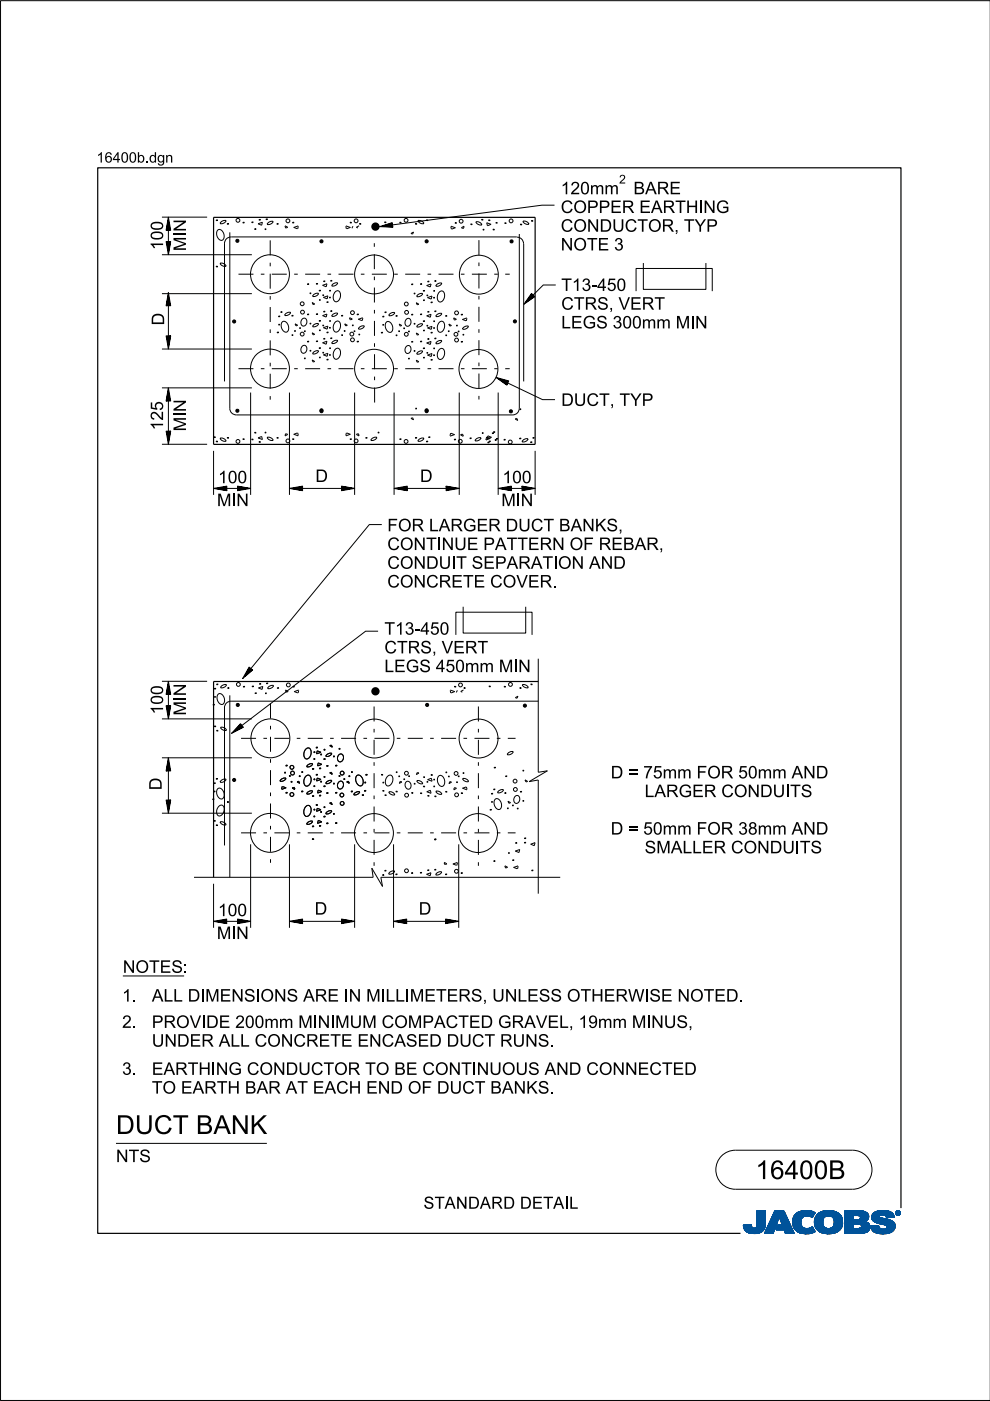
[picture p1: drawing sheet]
<svg xmlns="http://www.w3.org/2000/svg" width="210mm" height="297mm" viewBox="0 0 210 297" stroke-linecap="round" stroke-linejoin="round" font-family="sans-serif">
<defs><g id="words">
<g font-size="4">
<text x="24.6" y="240.4">DUCT BAN</text>
<text x="53" y="240.4">K</text>
<text x="160.2" y="250">16400B</text>
</g>
<g font-size="2.6">
<text x="118.9" y="41.2">120mm</text>
<text x="134.3" y="41.2">BARE</text>
<text x="118.9" y="45.2">COPPER EARTH</text>
<text x="148.1" y="45.2">I</text>
<text x="151.8" y="45.2">G</text>
<text x="34.6" y="53" transform="rotate(-90 34.6 53)">100</text>
<text x="39.4" y="53.3" transform="rotate(-90 39.4 53.3)">MIN</text>
<text x="118.9" y="53.1">N</text>
<text x="118.9" y="49.1">CON</text>
<text x="121.6" y="53.1">OTE 3</text>
<text x="127.1" y="49.1">DUCTOR,TYP</text>
<text x="119" y="65.7">CTRS,VERT</text>
<text x="119" y="61.7">T13-</text>
<text x="126.6" y="61.7">450</text>
<text x="34.8" y="69" transform="rotate(-90 34.8 69)">D</text>
<text x="119" y="69.6">LEGS 300mm M</text>
<text x="146.3" y="69.6">I</text>
<text x="119" y="86.1">DUCT,TYP</text>
<text x="34.6" y="91.2" transform="rotate(-90 34.6 91.2)">125</text>
<text x="39.4" y="91.5" transform="rotate(-90 39.4 91.5)">MIN</text>
<text x="46" y="107.3">M</text>
<text x="46.2" y="102.4">100</text>
<text x="49.1" y="107.3">I</text>
<text x="66.9" y="102.2">D</text>
<text x="89.1" y="102.2">D</text>
<text x="106.3" y="107.3">M</text>
<text x="106.5" y="102.4">100</text>
<text x="109.4" y="107.3">I</text>
<text x="82.1" y="112.6">FOR LARGER DUCT BAN</text>
<text x="126.1" y="112.6">KS,</text>
<text x="82.1" y="116.6">CON</text>
<text x="93.6" y="116.6">N</text>
<text x="96.3" y="116.6">UE PATTERN</text>
<text x="120.8" y="116.6">OF REBAR,</text>
<text x="82.1" y="124.6">CON</text>
<text x="82.1" y="120.6">CON</text>
<text x="90.3" y="120.6">DUI</text>
<text x="90.3" y="124.6">CRETE COVER.</text>
<text x="96.7" y="120.6">T SEPARATI</text>
<text x="118.3" y="120.6">ON</text>
<text x="124.9" y="120.6">AN</text>
<text x="130" y="120.6">D</text>
<text x="81.5" y="134.6">T13-</text>
<text x="89.1" y="134.6">450</text>
<text x="81.5" y="142.5">LEGS 450mm M</text>
<text x="81.5" y="138.5">CTRS,VERT</text>
<text x="108.8" y="142.5">I</text>
<text x="34.6" y="151.5" transform="rotate(-90 34.6 151.5)">100</text>
<text x="39.4" y="151.7" transform="rotate(-90 39.4 151.7)">MIN</text>
<text x="34.3" y="167.5" transform="rotate(-90 34.3 167.5)">D</text>
<text x="129.5" y="165">D = 75mm FOR 50mm AN</text>
<text x="173" y="165">D</text>
<text x="136.7" y="169">LARGER CON</text>
<text x="161.2" y="169">DUI</text>
<text x="167.5" y="169">TS</text>
<text x="129.5" y="176.9">D = 50mm FOR 38mm AN</text>
<text x="173" y="176.9">D</text>
<text x="136.7" y="180.9">SM</text>
<text x="142.2" y="180.9">ALLER CON</text>
<text x="163.2" y="180.9">DUI</text>
<text x="169.6" y="180.9">TS</text>
<text x="46.2" y="194.2">100</text>
<text x="66.7" y="193.9">D</text>
<text x="88.8" y="193.9">D</text>
<text x="46" y="199.1">M</text>
<text x="49.1" y="199.1">I</text>
<text x="26" y="206.3">N</text>
<text x="28.7" y="206.3">OTES:</text>
<text x="25.9" y="212.4">1. ALLDI</text>
<text x="43.5" y="212.4">M</text>
<text x="46.6" y="212.4">EN</text>
<text x="51.7" y="212.4">SI</text>
<text x="55.2" y="212.4">ON</text>
<text x="60.8" y="212.4">S ARE I</text>
<text x="73.9" y="212.4">N</text>
<text x="77.6" y="212.4">M</text>
<text x="81.7" y="212.4">L</text>
<text x="86.9" y="212.4">M</text>
<text x="90" y="212.4">ETERS,UN</text>
<text x="109.7" y="212.4">LESS OTH</text>
<text x="128" y="212.4">ERW I</text>
<text x="137.7" y="212.4">SE N</text>
<text x="146.3" y="212.4">OTED.</text>
<text x="25.9" y="217.9">2. PROVI</text>
<text x="32.2" y="221.9">UN</text>
<text x="37.5" y="221.9">DER ALLCON</text>
<text x="43.7" y="217.9">DE 200mm M</text>
<text x="62.2" y="221.9">CRETE EN</text>
<text x="66.3" y="217.9">I</text>
<text x="70" y="217.9">I</text>
<text x="71.1" y="217.9">M</text>
<text x="74.1" y="217.9">UM</text>
<text x="80.9" y="217.9">COM</text>
<text x="80.9" y="221.9">CASED DUCT RUN</text>
<text x="89.6" y="217.9">PACTED GRAVEL,19mm M</text>
<text x="114" y="221.9">S.</text>
<text x="137.1" y="217.9">I</text>
<text x="140.8" y="217.9">US,</text>
<text x="25.9" y="227.9">3. EARTH</text>
<text x="44.7" y="227.9">I</text>
<text x="48.4" y="227.9">G CON</text>
<text x="60.6" y="227.9">DUCTOR TO BE CON</text>
<text x="101.1" y="227.9">N</text>
<text x="103.7" y="227.9">UOUS AN</text>
<text x="120.6" y="227.9">D CON</text>
<text x="132.5" y="227.9">N</text>
<text x="135.2" y="227.9">ECTED</text>
<text x="32.2" y="231.9">TO EARTH</text>
<text x="51.9" y="231.9">BAR AT EACH</text>
<text x="77.6" y="231.9">EN</text>
<text x="82.8" y="231.9">D OF DUCT BAN</text>
<text x="111.6" y="231.9">KS.</text>
<text x="24.6" y="246.4">N</text>
<text x="27.3" y="246.4">TS</text>
<text x="89.8" y="256.3">STAN</text>
<text x="99.2" y="256.3">DARD DETAI</text>
<text x="120.6" y="256.3">L</text>
</g>
<g font-size="2.2">
<text x="20.5" y="34.5">16400b.</text>
<text x="31.6" y="34.5">dgn</text>
</g>
<text font-size="1.9" x="131.3" y="38.9">2</text>
</g></defs>
<g fill="none" stroke="#00539a" stroke-width=".21">
<path d="M157.6 259.8h1.7M157.6 259.9h1.7M157.6 259.9l1.7 .1M157.6 260h1.8M158.1 259.7h1.2M159.3 259.7h-1.7l.1 .7M159.3 259.7h-.9M159.3 259.7l.1 .3M159.4 260l.1 .3M160.4 260l-.2 .3h2M160.5 259.6h1.8M160.5 259.6l-.1 .4"/>
<path d="M160.5 259.7h1.8M160.5 256.7v2.9M160.5 256.9h1.8M160.5 257.5h1.8M160.5 256.7h1.8v2.7M160.5 256.8h1.8M160.5 256.8l1.8 .1M160.5 256.9l1.8 .1M160.5 257h1.8M160.5 257.1h1.8M160.5 257.2h1.8M160.5 257.2l1.8 .1"/>
<path d="M160.5 257.3h1.8M160.5 257.4h1.8M160.5 257.4l1.8 .1M160.5 257.6h1.8M160.5 257.6l1.8 .1M160.5 257.7h1.8M160.5 257.8h1.8M160.5 257.9h1.8M160.5 258h1.8M160.5 258.1h1.8M160.5 258.1l1.8 .1M160.5 258.2h1.8"/>
<path d="M160.5 258.3h1.8M160.5 258.3l1.8 .1M160.5 258.4h1.8M160.5 258.5h1.8M160.5 258.5l1.8 .1M160.5 258.6h1.8M160.5 258.6l1.8 .1M160.5 258.7h1.8M160.5 258.8h1.8M160.5 258.9h1.8M160.5 259h1.8M160.5 259.1h1.8"/>
<path d="M160.5 259.2h1.8M160.5 259.3h1.8M160.5 259.8h1.8M162.2 260h-1.8M162.2 259.9v.3M162.2 259.9h-1.8M162.2 259.8h-1.7M162.3 259.4l-.1 .5M162.3 259.4v-2.7h-1.8v2.9M162.3 259.5h-1.8M162.3 259.6h-1.8M162.3 256.7l-1.8 .1"/>
<path d="M162.3 259.4h-1.8M163.7 258.1h3.1M163.7 258h3.1M163.7 257.9h3M163.8 257.8h2.9M163.8 257.7h2.9M163.8 257.7h2.8M163.9 257.6h2.7M163.9 257.5h2.7M164 257.4h2.5M164 257.3h2.5M164.1 257.2h2.3"/>
<path d="M164.1 257.1h2.3M164.1 257h2.3M164.2 257h2.1M164.2 256.9h2.1M164.2 256.8h2.1M164.3 256.7h1.9l2.2 4.8h-1.9l-.3-.8h-1.7l.4-1h1l-.7-1.7-1.3 3.5h-1.8zM164.5 260h-1.7M164.5 259.9l-1.7 .1M164.5 259.9h-1.7M164.5 259.8l-1.7 .1M164.6 259.8h-1.7M164.6 259.7l-1.7 .1"/>
<path d="M164.6 259.7h-1.7M164.6 259.6h-1.7M164.6 259.5l-1.6 .1M164.7 259.5h-1.7M164.7 259.4l-1.7 .1M164.7 259.4h-1.7M164.7 259.3l-1.6 .1M164.7 259.3h-1.6M164.8 259.2l-1.7 .1M164.8 259.2h-1.7M164.8 259.1l-1.6 .1M164.8 260h2.9"/>
<path d="M164.8 259.1h-1.6M164.8 259.9h2.9M164.8 259l-1.6 .1M164.9 259.9h2.7M164.9 259h-1.7M164.9 259.8h2.7M164.9 258.9h-1.6M164.9 258.8h-1.6M164.9 259.7h2.7M164.9 259.7l-.4 1 3.6 .1M165 258.7h-1.6M165 258.6l-1.6 .1"/>
<path d="M165 258.6h-1.6M165 258.5l-1.6 .1M165 258.5h-1.6M165.1 258.4l-1.6 .1M165.1 258.4h-1.6M165.1 258.3l-1.6 .1M165.1 258.3h-1.6M165.1 258.2l-1.5 .1M165.1 258.2h-1.5M165.2 258.1l-1.6 .1M165.2 258.1h-1.6M165.2 258l.7 1.7h-1"/>
<path d="M165.2 258l.7 1.7M165.3 258.1h1.5M165.3 258.1l1.6 .1M165.3 258.2h1.6M165.3 258.2l1.6 .1M165.3 258.3h1.6M165.4 258.3l1.6 .1M165.4 258.4h1.6M165.4 258.4l1.6 .1M165.4 258.5h1.6M165.4 258.5l1.7 .1M165.4 258.6h1.7"/>
<path d="M165.5 258.6l1.6 .1M165.5 258.7h1.6M165.5 258.8h1.7M165.5 258.9h1.7M165.6 258.9h1.6M165.6 259h1.7M165.6 259l1.7 .1M165.6 259.1h1.7M165.6 259.1l1.7 .1M165.7 259.2h1.7M165.7 259.2l1.7 .1M165.7 259.3h1.7"/>
<path d="M165.7 259.3l1.7 .1M165.7 259.4h1.7M165.8 259.4l1.7 .1M165.8 259.5h1.7M165.8 259.5l1.7 .1M165.8 259.6h1.7M166.2 256.7l2.2 4.8M166.2 256.8l-1.9-.1-2.2 4.8h1.8l1.3-3.5M168 258.9l.4 1.5M168 258.9h1.8M168 259h1.8M168 259.1h1.8"/>
<path d="M168 259.2h1.8M168 259.2l1.8 .1M168 259.3h1.8M168 259.3l1.8 .1M168.1 259.4h1.8M168.1 259.5h1.7M168.1 259.4l1.7 .1M168.1 259.5l1.8 .1M168.1 259.6h1.8M168.1 259.7h1.8M168.1 259.7l1.8 .1M168.1 259.8h1.8"/>
<path d="M168.1 259.8l1.8 .1M168.2 260h1.8M168.2 259.9h1.8M168.3 258l-.3 .9M168.9 257.3l-.6 .7M169.1 257.1h3.6M169.2 257h3.4M169.4 256.9h3.1M169.5 256.9h2.9M169.8 256.8h2.4M169.8 259.1a1.33 1.33 0 0 0 .8 1.4 1.33 1.33 0 0 0 1.5-.3l.2-.1M169.8 259.1h-1.8"/>
<path d="M169.8 259l-1.8 .1M169.9 258.8l-1.9 .1M169.9 258.8h-1.9M169.9 258.7h-1.9M169.9 258.6h-1.8M169.9 258.6l-1.9 .1M169.9 258.5l-1.8 .1M169.9 258.5h-1.8M169.9 258.4l-1.8 .1M170 258.4h-1.9M170 258.4l-.2 .7M170 258.3l-1.8 .1"/>
<path d="M170 258.3h-1.8M170 258.2l-1.8 .1M170.1 258.2h-1.9M170.1 258.1l-.1 .3M170.1 258.1l-1.9 .1M170.2 258.1h-2M170.3 258h-2.1M170.3 256.7l-1.4 .5M170.3 256.7h1.5M170.3 256.7a4 4 0 0 1 2.5 .4M170.4 258h-2.1M170.4 257.9h-2.1"/>
<path d="M170.6 257.8l-2.3 .1M170.6 257.9l-.5 .2M170.8 257.8h-2.5M171.4 257.8h1M171.5 256.7l-1.7 .1M171.5 256.7l.6 .1M171.7 257.8h.7M171.8 257.9h.6M171.9 258h.4M172.1 258.1h.2M172.2 258.1h.1M172.3 258h-.3"/>
<path d="M172.4 257.7l-4 .1M172.5 257.7h-4.1M172.5 257.6l-4 .1M172.5 257.6h-4M172.6 257h-3.3M172.6 257.5l-4.1 .1M172.6 257.5h-4M172.6 257.4l-4 .1M172.7 257.4h-4M172.7 259h1.8M172.7 259.2h1.8M172.7 259.3h1.8"/>
<path d="M172.7 259.3l1.8 .1M172.7 259.4h1.8M172.7 257.3l-3.9 .1M172.7 259.5h1.8M172.7 259.5l1.8 .1M172.7 259.6h1.8M172.7 259.7h1.8M172.7 258.6h1.8M172.7 257.3h-3.9M172.8 259.8h1.8M172.8 257.2l-3.9 .1M172.8 259.9h1.8"/>
<path d="M172.8 259.9l.3 .6M172.8 259.8l1.8 .1M172.8 259.9l1.8 .1M172.8 257.2h-3.9M172.8 260h1.8M172.8 257.1l-.6 1.1a1.75 1.75 0 0 0-1.6-.3M172.9 257.1l-3.9 .1M173 257.8l-.3 1.3h1.8M173 257.8h5.3M173.1 257.7h5.2M173.1 257.7h5.1M173.1 257.6h5.1"/>
<path d="M173.2 257.6h4.9M173.2 257.5h4.8M173.4 257.4h4.6M173.4 257.4h4.5M173.5 257.3h4.4M173.6 257.2l4.2 .1M173.6 257.2h4.1M173.7 257.1l4 .1M173.8 257.1h3.8M173.9 257h3.5M174 257h3.3M174.1 256.9h3.2"/>
<path d="M174.2 256.9h2.8M174.4 256.8h2.6M174.5 259h-1.8M174.5 259.2a1.15 1.15 0 0 0 1.3 1.3M174.5 259.2l-1.8-.1 .1 .8M174.5 258.9l-1.8 .1M174.5 258.9h-1.8M174.5 258.8l-1.8 .1M174.5 258.7l-1.8 .1M174.5 258.7h-1.8M174.5 258.6l-1.8 .1M174.5 258.5l-1.8 .1"/>
<path d="M174.6 258.5h-1.9M174.6 256.8h1.9M174.6 258.4l-.1 .8M174.6 258.4h-1.8M174.6 258.4l-1.9 .1M174.6 258.3l-1.8 .1M174.6 258.3h-1.8M174.7 258.2h-1.9M174.7 258.1l-.1 .3M174.8 258.1l-2 .1M174.8 258.1h-1.9M174.9 256.7a3.2 3.2 0 0 1 3.6 1.4l.1 .8-.1 1.1"/>
<path d="M174.9 258l-1.9 .1M175 258h-2M175.1 257.9l-.4 .2M175.1 257.9h-2.1M175.2 257.9h-2.2M175.5 256.7h.7M175.7 257.8l-.6 .1M175.7 257.8l.6 .1M175.7 257.8h-2.7M176 257.8h2.4M176.2 257.9h2.2M176.3 257.9l.5 .5"/>
<path d="M176.4 258h2M176.4 256.7h-1.5a2.68 2.68 0 0 0-1.9 1.1M176.5 258l2 .1M176.5 258.1h2M176.6 258.1h1.9M176.6 258.2h1.9M176.7 258.2l1.8 .1M176.7 258.3h1.8M176.7 258.3l1.9 .1M176.7 259.9h1.8M176.7 258.4h1.9M176.8 258.4l.1 .5"/>
<path d="M176.8 258.4l1.8 .1M176.8 258.5h1.8M176.8 258.6h1.8M176.9 258.8h1.7M176.9 258.8l1.8 .1M176.9 258.7h1.7M176.9 259.4h1.8M176.9 259.2l1.8 .1M176.9 259.1h1.8M176.9 259.2h1.8M176.9 258.9v.3M176.9 259.2a1.11 1.11 0 0 1-1.1 1.3"/>
<path d="M176.9 259h1.8M176.9 258.9h1.8M176.9 259.3h1.8M176.9 259.3l1.8 .1M178 257.4l-4.7 .1M178.4 257.9h-2.1l.5 .5M178.5 259.7l-1.7 .1M178.5 259.8l-1.8 .1M178.5 259.8h-1.7M178.5 260l-.2 .5M178.5 259.9l-1.8 .1M178.5 260h-1.8"/>
<path d="M178.6 259.7h-1.8M178.6 258.5l-1.8 .1M178.6 259.6h-1.8M178.6 259.5l-1.8 .1M178.6 259.5h-1.8M178.7 259.4h-1.8M179.1 259.7h1.8M179.1 259.5h5.2M179.1 256.9h4.4M179.1 257.5h5M179.1 256.8h4M179.1 256.8h3.4"/>
<path d="M179.1 257h4.5M179.1 257.1h4.7M179.1 257.1l4.7 .1M179.1 257.2h4.8M179.1 257.2l4.8 .1M179.1 257.3h4.8M179.1 257.3l4.9 .1M179.1 257.4h4.9M179.1 257.4l5 .1M179.1 257.6h5M179.1 257.6l5 .1M179.1 257.7h5"/>
<path d="M179.1 257.7l1.8 .1M179.1 257.8h1.8M179.1 257.9h1.8M179.1 258h1.8M179.1 258.1h1.8M179.1 258.2h1.8M179.1 258.3h1.8M179.1 258.4h1.8M179.1 258.5h1.8M179.1 258.5l1.8 .1M179.1 258.6h4.8M179.1 258.7h4.7"/>
<path d="M179.1 258.7h4.6M179.1 258.8h4.5M179.1 258.9h4.5M179.1 258.9h4.3M179.1 259h4.4M179.1 259l4.5 .1M179.1 259.1h4.6M179.1 259.1l4.7 .1M179.1 259.2h4.8M179.1 259.2l4.9 .1M179.1 259.3h5M179.1 259.3l5.1 .1"/>
<path d="M179.1 259.4h5.1M179.1 259.4l5.1 .1M179.1 259.5l1.8 .1M179.1 259.6h1.8M179.1 259.8h1.8M179.1 259.9h1.8M179.1 260h1.8M180.9 257.7v.9M181.8 259.5h-.9v1v-1M181.8 259.5h.2M181.8 259.5l.8 .3M182.1 257.7l2.1 .1"/>
<path d="M182.2 257.8h2M182.2 259.5l2.1 .1M182.3 258.5h1.7M182.3 258.5l-1.4 .1M182.3 257.9h1.9M182.4 257.9h1.8M182.4 257.9v.1M182.4 257.9l-.4-.2h-1.1v.9M182.4 258h1.8M182.4 258v.3M182.4 258.3l-.1 .2M182.4 259.6h1.9"/>
<path d="M182.4 258.1h1.8M182.4 258.1l1.8 .1M182.4 258.2h1.8M182.5 259.7h1.9M182.5 256.9l1.1 .1M182.5 259.7l1.9 .1M182.6 259.8h1.8M182.6 259.8v.4l-.2 .2M182.7 259.9h1.7M182.9 256.8h-3.8v4.7M183.3 256.9l-4.2-.1v4.7M183.6 257l.4 .4"/>
<path d="M183.9 259.2l.2 .2M184 258.5l-2.1 .1M184 258.5h-1.8M184 257.4l.1 .2M184.1 258.4l-.8 .6 .6 .2M184.1 258.4h-1.8M184.1 258.3l-1.7 .1M184.1 258.3h-1.7M184.1 257.6l.1 .6M184.1 258.2l-1.7 .1M184.1 259.4l.3 .5v.6M184.2 258.2l-.1 .2"/>
<path d="M184.2 258h-1.8M184.4 259.9h-1.7M184.5 260h-1.8M184.6 259.9v.2M184.6 259.9h1.7M184.6 260h1.7M184.8 258.1h1.7M184.8 258l.2 .7M184.8 258h1.7M184.8 258.3h2.5M184.8 258.3l2.8 .1M184.8 258.1l1.8 .1"/>
<path d="M184.8 258.2h2M184.8 258.4h3M184.8 258.4l3.2 .1M184.9 258.2l2.1 .1M184.9 257.6h4.6M184.9 258.5h3.4M184.9 258.5l3.6 .1M184.9 258.6h3.7M184.9 257.5h4.5M185 257.5h4.4M185 258.6l3.7 .1M185 258.7h3.9"/>
<path d="M185 258.7l.6 .4M185 257.4h4.3M185 257.4h4.4M185.1 258.7l3.9 .1M185.1 258.8h.7M185.1 257.3h4.1M185.2 258.9h.6M185.2 258.9l4.1 .1M185.3 257.2h3.9M185.3 259h4M185.3 257.1l3.8 .1M185.4 257.1h3.7"/>
<path d="M185.4 259l4 .1M185.5 257h3.5M185.5 259.1h4M185.6 259.1l3.9 .1M185.6 259.1l.5 .2M185.7 259.2h3.9M185.7 256.9h3M185.8 259.2l3.8 .1M185.8 258.9h3.4M185.9 258.8h3.2M185.9 256.8h2.7M185.9 256.8l-.8 .5-.3 .7"/>
<path d="M185.9 256.8l.7-.1a3.3 3.3 0 0 1 2.7 .6h-4.2M186 259.3h3.6M186.1 256.8h2.3M186.1 259.4h3.6M186.1 259.3l1.5 .4 .4 .2M186.3 259.8l-.5 .1M186.3 259.8l-1.7 .1M186.3 259.8v.3M186.3 259.4h3.4M186.4 257.9h-1.6M186.4 257.9l.1 .1M186.5 257.9h-1.7"/>
<path d="M186.5 257.8h-1.7M186.5 258v.1M186.5 257.8l-.1 .1M186.5 257.7h-1.6M186.5 259.4l3.2 .1M186.5 258.1l.1 .1M186.6 257.6l-1.7 .1M186.6 258.2l.4 .1M186.7 256.7h.8M186.7 259.5h3M186.9 257.6h-2M186.9 259.5l2.9 .1"/>
<path d="M187 258.3l1.7 .4 .9 .6M187.2 259.6h2.6M187.3 257.6h2.2M187.4 259.7h2.4M187.6 257.6l1.9 .1M187.6 259.7h2.2M187.6 257.7h2M187.7 257.7a1.07 1.07 0 0 0-1.2 .1M187.7 257.7l.1 .1M187.7 257.8h1.9M187.8 257.8h1.7M187.8 256.7h-1.3"/>
<path d="M187.8 257.8l.1 .4M187.8 257.9h1.7M187.8 257.9h1.8M187.9 258h1.7M187.9 258l1.7 .1M187.9 258.1h1.1M187.9 258.1h1.7M187.9 259.9h1.9M188 259.9l.1 .2M188 260h1.8M188.1 257h-2.6M188.2 257h.6"/>
<path d="M188.7 256.9h-2.9M189.3 257.3l.3 .8-1.7 .1M189.6 259.3l.2 .4v.6M189.8 259.9l-1.8 .1M189.8 259.8h-2.1M189.8 259.8h-1.9M189.9 257.2v.1M189.9 257.1h.1M189.9 257.2h.1M189.9 257.3h.1M189.9 257.3l.2 .3M190 257.4h.1"/>
<path d="M190 257.4l.1 .1M190 257.5h.2M190 257.2v.1M190 257.2l.2 .3M190 257.3l.2 .2M190 257.1h-.1M190 257h-.1M190.1 257h-.2M190.1 257.5l.2 .1M190.1 256.9h-.1M190.1 257.6h.6M190.2 256.8l-.1 .1"/>
<path d="M190.2 257.5l.2 .1M190.2 257.5l-.1 .1M190.2 257.6h.4M190.2 256.9h.4M190.2 256.9h.4l-.1 .3 .2 .3-.3-.3-.2 .3zM190.2 256.9v.6l.1-.3 .3 .3M190.2 257h.4M190.2 257.1h.1M190.2 257.1h.5M190.2 257.2h.5M190.2 257.2l.3 .1M190.2 257.3h.1"/>
<path d="M190.2 257.4h.1M190.2 257.4l.1 .1M190.2 256.8h-.1M190.3 257h.2v.1l-.2 .1zM190.3 257v.2M190.3 257h-.1M190.4 257.2l.2 .3M190.4 257.6h.1M190.4 256.8h-.2l-.2 .4M190.4 256.7a.5 .5 0 0 1 .5 .5 .5 .5 0 0 1-.5 .5M190.4 256.8l.4 .2v.2M190.4 256.7a.5 .5 0 0 0-.5 .5 .5 .5 0 0 0 .5 .5l-.3-.1"/>
<path d="M190.4 256.8l.3 .1 .1 .3M190.4 256.7l-.4 .2-.1 .3M190.4 256.7v.1M190.4 257.6v.1M190.4 256.7l.3 .1 .2 .4M190.4 257h-.1l.1 .2M190.4 257l.2 .1-.2 .1M190.4 257h.1M190.5 257.3h.1M190.5 257.3l.1 .1M190.5 257.2l.2 .3M190.5 257.4h.1"/>
<path d="M190.5 257.1h.2M190.5 257.4l.2 .1M190.5 257l-.1 .2M190.5 256.7h-.3M190.6 257.5h.2M190.6 256.8h.1M190.6 257.1l-.1 .1M190.7 257.1h-.1M190.7 257.1l-.2 .1M190.7 257.1l-.5-.2v.6l.1-.3M190.7 257h-.1M190.7 256.8l.1 .1"/>
<path d="M190.7 256.8h-.6M190.7 256.9h.2M190.8 257h.1M190.8 257.6h-.2M190.8 257.2v.2l-.4 .2M190.8 257.2l-.1 .3-.3 .1M190.8 257.1h.1M190.8 257.2h.1M190.9 257.4l-.2 .1M190.9 257.4h-.1M190.9 257.3l-.1 .1M190.9 257.3h-.1"/>
<path d="M190.9 257.2h.1M190.9 257.2l-.1 .3-.4 .2M190.9 257.1h-.1M157.7 260.1h1.7M157.7 260l1.7 .1M157.7 260.2h1.8M157.7 260.2l1.8 .1M157.7 260.3h1.8M157.7 260.3l1.9 .1M157.7 260.4h4.4M157.7 260.4l.4 .5M157.7 260.4l4.4 .1"/>
<path d="M157.8 260.5h4.3M157.8 260.6h4.3M157.8 260.7h4.2M157.9 260.7h4.1M157.9 260.8h4M158 260.8h3.9M158 260.9h3.9M158.1 260.9h3.3M158.1 261h3.6M158.2 261h3.5M158.3 261.1h3.2M158.4 261.2h3.1"/>
<path d="M158.5 261.2h2.9M158.6 261.3h2.7M158.7 261.4h2.4M158.8 261.4h2.1M159.1 261.5h1.6M159.5 260.3l.3 .1 .4-.1M159.7 261.5h.7M160.9 261.4h.1M161.5 260.9h.2M161.6 261.1h-3.3M162.1 260.3l-2 .1M162.2 260.2l-1.9 .1"/>
<path d="M162.2 260.2a2.25 2.25 0 0 1-2.8 1.3l-.9-.2-.4-.4M162.2 260.2h-1.9M162.2 260.1l-1.8 .1M162.2 260.1h-1.8M162.2 260l-1.8 .1M164 261.4h-1.9M164 261.3l-1.9 .1M164 261.3h-1.8M164 261.2l-1.8 .1M164 261.2h-1.8M164.1 261.1l-1.9 .1M164.1 261.1h-1.8"/>
<path d="M164.1 261l-1.8 .1M164.1 261h-1.8M164.1 260.9l-1.8 .1M164.2 260.9h-1.8M164.2 260.8l-1.8 .1M164.2 260.8h-1.8M164.2 260.7l-1.8 .1M164.2 260.7h-1.7M164.2 260.6l-1.7 .1M164.3 260.6h-1.8M164.3 260.5h-1.8M164.3 260.4l-1.7 .1"/>
<path d="M164.3 260.4h-1.7M164.3 260.3l-1.7 .1M164.4 260.3h-1.8M164.4 260.2l-1.7 .1M164.4 260.2h-1.7M164.4 260.1l-1.7 .1M164.4 260.1h-1.7M164.5 260l-1.8 .1M164.5 260.7h3.5M164.6 260.7h3.4M164.6 260.6h3.4M164.6 260.5h3.4"/>
<path d="M164.6 260.5h3.3M164.6 260.4h3.3M164.7 260.4h3.2M164.7 260.3h3.2M164.7 260.3h3.1M164.7 260.2h3.1M164.8 260.1h3M164.8 260.1h2.9M166.3 260.8h1.8M166.3 260.8l1.8 .1M166.3 260.9h1.8M166.3 260.9l1.8 .1"/>
<path d="M166.3 261h1.9M166.3 261l1.9 .1M166.4 261.1h1.8M166.4 261.1l1.8 .1M166.4 261.2h1.9M166.4 261.2l1.9 .1M166.4 261.3h1.9M166.5 261.3l1.8 .1M166.5 261.4h1.9M166.5 261.5h1.9M166.5 261.5l-.3-.8 .3 .8h1.9M168.2 260l1.9 .1"/>
<path d="M168.2 260.1h1.9M168.2 260.1l1.9 .1M168.2 260.2h2M168.3 260.2l2 .1M168.3 260.3h2.1M168.3 260.3l2.2 .1M168.3 260.4h2.5M168.4 260.4l.6 .7M168.4 260.4l4.1 .1M168.5 260.5h4M168.5 260.6h4M168.6 260.7h4"/>
<path d="M168.6 260.7l4 .1M168.7 260.8h3.9M168.7 260.8l4 .1M168.8 260.9h3.9M168.9 260.9l3.8 .1M168.9 261h3.9M169 261l3.8 .1M169 261.1h3.9M169 261.1a4.2 4.2 0 0 0 3.8 0M169.1 261.1h3.8M169.2 261.2h3.5M169.3 261.3h3.2"/>
<path d="M169.5 261.4h2.8M169.6 261.4h2.6M170 261.5h2M170.6 261.6h.4M171.5 260.4h.9M171.6 260.4h.8M171.8 261.5h-1.5M171.8 260.3h.6M172 260.3h.3M172 260.2h.3M172.1 260.2h.2M172.2 260.1h.1"/>
<path d="M172.3 260.1l.6 1M172.6 261.2l-3.3 .1M172.8 260.1h1.9M172.9 260.1l1.9 .1M172.9 260.2h1.9M172.9 260.2l2 .1M172.9 260.3h2.2M173 260.3l2.1 .1M173 260.4h2.4M173 260.4h5.3M173.1 260.5h5.2M173.1 260.5l.7 .6 .8 .4"/>
<path d="M173.1 260.6h5.2M173.2 260.6h5M173.3 260.7h4.9M173.3 260.7h4.8M173.3 260.8h4.7M173.4 260.9h4.5M173.5 260.9h4.4M173.5 261h4.3M173.6 261h4.2M173.7 261.1h4M173.8 261.1h3.8M173.8 261.2h3.7"/>
<path d="M174 261.2h3.4M174.2 261.4h2.9M174.3 261.4h2.7M175.1 261.5h1.4M175.3 261.6h.4M176.6 260.2h1.9M177 261.4l-1 .2-1.4-.1h2.2M177.3 261.3h-3.3M178.1 260.8h-4.8M178.3 260.5l-.6 .6-.7 .3M178.3 260.4h-2.2M178.4 260.3l-2.2 .1"/>
<path d="M178.4 260.3h-2l-.6 .2M178.5 260.2l-2.1 .1M178.5 260.2h-2M178.5 260.1h-1.9M178.5 260l-1.9 .1M179.1 261.5h3.4M179.1 260.1h1.8M179.1 260.1l1.8 .1M179.1 260.2h1.8M179.1 260.2l1.8 .1M179.1 260.3h1.8M179.1 260.4h1.8"/>
<path d="M182.3 260.4h2.1M182.4 260.4h2M182.4 260.4l-.6 .1M183.1 261.4l-4 .1M183.4 261.3l-4.3 .1M183.5 261.3h-4.4M183.7 261.3h-.1M183.7 261.2l-4.6 .1M183.8 261.2h-4.7M183.9 261.1l-4.8 .1M184 261.1h-4.9M184 261l-4.9 .1"/>
<path d="M184.1 261l-.8 .4-1.1 .1M184.1 261h-5M184.1 260.9l-5 .1M184.2 260.9h-5.1M184.2 260.8l-5.1 .1M184.3 260.8h-5.2M184.3 260.7l-5.2 .1M184.3 260.7h-5.2M184.4 260.6l-5.3 .1M184.4 260.6h-5.3M184.4 260.5h-5.3M184.4 260.5l-.3 .5"/>
<path d="M184.4 260.4l-5.3 .1M184.5 260l-1.8 .1M184.5 260.2l-2 .1M184.5 260.3h-2M184.5 260.1h-1.9M184.5 260.2h-1.9M184.6 260l1.7 .1M184.6 260.1l.1 .3M184.6 260.1h1.8M184.6 260.2h1.8M184.6 260.1l1.8 .1M184.6 260.2l1.8 .1"/>
<path d="M184.7 260.3h1.8M184.7 260.3l1.8 .1M184.7 260.4a2.52 2.52 0 0 0 2.7 1.2M184.7 260.4h1.9M184.7 260.5h2M184.7 260.5h2.1M184.8 260.6h2.1M184.8 260.6h4.8M184.8 260.7h4.7M184.9 260.8h4.6M184.9 260.8h4.5M185 260.9h4.4"/>
<path d="M185.1 260.9h4.3M185.1 261h4.3M185.2 261.1h4M185.2 261.1h3.9M185.3 261.2h3.7M185.4 261.2h3.5M185.5 261.3h3.4M185.7 261.3h3.1M185.8 261.4h2.7M185.9 261.5h2.4M186.3 260.1a1.08 1.08 0 0 0 1.4 .5M186.4 261.5h1.6"/>
<path d="M186.6 261.6h.9M188 260.4h1.8M188 260.4l-.3 .2M188.1 260.3h1.7M188.1 260.1l-.1 .3M188.1 260.2h1.7M188.3 261.5l-.9 .1M188.9 261.3l-.6 .2M189.3 261.1h-4.1M189.4 260.9l-.5 .4M189.6 260.7h-4.8M189.7 260.6h-2"/>
<path d="M189.7 260.5h-1.9M189.7 260.5h-1.8M189.7 260.4h-1.7M189.7 260.3h-1.6M189.8 260.2h-1.7M189.8 260.3l-.4 .6M189.8 260.1h-1.7M189.8 260h-1.7"/>
<circle cx="190.4" cy="257.2" r=".51"/>
<circle cx="190.4" cy="257.2" r=".42"/>
</g>
<g fill="#000">
<path d="M90.4 114h2.1v.3h-.8v2.3h-.4v-2.3h-.9z" fill-rule="evenodd"/>
<path d="M84.1 209.7h.3v2.3h1.3v.4h-1.6z" fill-rule="evenodd"/>
<path d="M97.9 225.3h2.1v.3h-.9v2.3h-.4v-2.3h-.8z" fill-rule="evenodd"/>
<circle cx="79.6" cy="48" r=".88"/>
<circle cx="79.6" cy="146.6" r=".88"/>
</g>
<path d="M45.3 46.1h68.2v48.1h-68.2zM114.1 144.5h-68.8v41.5M191 256.1v-220.5h-170.3v225.9h136.3" fill="none" stroke="#000" stroke-width=".25"/>
<g fill="none" stroke="#000" stroke-width=".21">
<path d="M210 .1h-209.9v296.8h209.9M34.3 46h9.6M34.3 54h19.1M35.2 48.8h1l-.5-2.8-.5 2.8 .9-.1-.4-2-.4 2 .6-.1-.2-1.4-.3 1.4 .5-.1-.2-.8-.1 .8 .2-.1-.1-.3v.7M35.7 46v8M35.7 51.2v.7l-.1-.3h.2l-.1 .8-.1-.9h.4l-.3 1.4-.2-1.5 .6-.1-.4 2.1-.3-2.1 .8-.1-.5 2.8-.5-2.8h1M45.8 56.5h.3zM45.9 46.7h.2zM46.1 48.8l.3-.1a1.32 1.32 0 0 1 1 .9 1.32 1.32 0 0 1-.3 1.3 1.36 1.36 0 0 1-1-2.1zM46.7 55.8h.4a.9 .9 0 0 1 .8 .6l-.4 .1a.91 .91 0 0 1-.8-.7zM46.9 47l.6-.3 .4 .1a.98 .98 0 0 1-1.2 .6zM47.6 51.6v29.3"/>
<path d="M48.2 47.4h.3zM48.7 49.3v37.3a1.4 1.4 0 0 0 1.4 1.4h58.6a1.39 1.39 0 0 0 1.4-1.4v-37M49 50.2a1.39 1.39 0 0 0-1.4 1.4M49 50.2h60.6M51.5 47.2h.3zM53.4 47.1h.3zM54 48.5h.3zM54.7 47.4l.9-.3-.1 .7zM55 46.6h.2zM56.4 46.4l.3 .1zM56.9 47.2l.6-.3 .4 .1a.98 .98 0 0 1-1.2 .5zM58.7 47.4h.3z"/>
<path d="M60.4 48l.2 .4M60.4 47.9l.6 .3-.3 .1M62.1 47.2h.2zM62.3 48.2l.8 .3M63.2 47.9l-.9 .3M63.2 48l-.1 .5M68.6 59.6h.3zM70.1 59.5h.3zM73.3 48l.1 .5M73.3 47.9l1 .3M74.2 47.2h.3zM74.3 48.2l-.8 .3"/>
<path d="M74.8 48l-.2 .4M75.5 48.2l.4 .1M76.1 47.9l-.5 .3M76.2 47.4l.3 .1zM81.5 47.1l.3 .1zM84.7 47.2h.3zM87.1 49.5l.6-.3-.2 .4zM88.1 47.4l.3 .1zM88.6 46.8l.4-.1a.91 .91 0 0 1 .8 .7h-.3a.9 .9 0 0 1-.9-.6zM90.4 46.7h.3zM90.7 59.6l.3 .1zM92.2 59.5l.3 .1z"/>
<path d="M95.6 48l.1 .6M95.6 48l.9 .3M96.5 47.2l.3 .1zM96.6 48.3l-.8 .3M97.8 48.3l.4 .1M98.4 48l-.6 .3M98.4 48l-.2 .5M99.8 47.5l.3 .1zM100.9 47.1a.98 .98 0 0 1 1.2 .5l-.4 .1a.9 .9 0 0 1-.8-.6zM102.1 46.6h.3zM103.2 47.2l.9 .4-.8 .3zM103.6 46.7h.3z"/>
<path d="M104.5 48.7h.3zM105.1 47.2l.3 .1zM107 47.3h.3zM109.6 50.3a1.39 1.39 0 0 1 1.4 1.4M110.3 47.6h.3zM110.9 46.9a.98 .98 0 0 1 1.2 .6l-.4 .1a.9 .9 0 0 1-.8-.7zM111 51.7v29.2M112.7 46.8l.3 .1zM117.6 43.5h-2.7l-32.4 4.3 .3-.1 .1 .2-.8-.1 .8-.2 .1 .4-1.4-.1 1.4-.4 .2 .6-2.1-.1 2-.7 .2 .9-2.8-.2 2.7-.8 .1 1M136.4 55.8v5.6h13.3v-5.6M34.3 62.3h19.1M34.3 74h19.1"/>
<path d="M35.2 64.8h1l-.5-2.8-.5 2.8 .9-.1-.4-2-.4 2 .6-.1-.2-1.4-.3 1.4 .5-.1-.2-.8-.1 .8 .2-.1-.1-.3v.7M35.7 62v12M35.7 71.2v.7l-.1-.3h.2l-.1 .8-.1-.9h.4l-.3 1.4-.2-1.5 .6-.1-.4 2.1-.3-2.1 .8-.1-.5 2.8-.5-2.8h1M58.8 70.4l.3 .1zM59.1 67l.3 .1zM59.6 66.1h.2zM59.8 68.3l.2-.2a1.32 1.32 0 0 1 1.1 .9 1.32 1.32 0 0 1-.3 1.4 1.36 1.36 0 0 1-1-2.1zM60.6 66.5l.6-.3 .4 .1a.98 .98 0 0 1-1.2 .5zM61.9 66.9h.3zM62.6 68.7l.5 .3-.3 .1zM64.1 73.4a.63 .63 0 0 1 .8 0 .63 .63 0 0 1 .1 .8 .66 .66 0 0 1-.7 .7 .66 .66 0 0 1-.5-1zM64.1 67.6a.63 .63 0 0 1 .8 0 .63 .63 0 0 1 .1 .8 .66 .66 0 0 1-.7 .7 .66 .66 0 0 1-.5-.9z"/>
<path d="M65.2 72.4h.3zM65.2 60.2h.3zM65.2 66.6h.3zM66.2 76.3l.5 .3-.3 .2zM66.2 64.1l.5 .4-.3 .1zM66.2 70.6l.5 .3-.3 .1zM66.5 74.6l.6-.2h.4a.98 .98 0 0 1-1.2 .6zM66.5 62.5l.6-.3h.4a.98 .98 0 0 1-1.2 .6zM66.5 68.9l.6-.3 .4 .1a.98 .98 0 0 1-1.2 .5zM67.1 72.3h.3zM67.1 60.1l.3 .1zM67.1 66.6h.3z"/>
<path d="M67.7 73.8h.3zM67.7 61.6h.3zM67.7 68h.3zM68.4 72.7l.9-.4-.1 .7zM68.4 60.5l.9-.3-.1 .6zM68.4 66.9l.9-.3-.1 .6zM68.6 75.2l.9-.3-.1 .6zM68.6 63.1l.9-.4-.1 .7zM68.6 69.5l.9-.4-.1 .7zM68.6 71.8h.3zM68.6 66h.3zM69.3 76.2h.3z"/>
<path d="M69.3 64h.3zM69.3 70.4l.3 .1zM70.1 71.7h.3zM70.1 65.9h.3zM70.6 72.4l.6-.3 .4 .1a.98 .98 0 0 1-1.2 .6zM70.6 60.2l.6-.2h.4a.98 .98 0 0 1-1.2 .6zM70.6 66.7l.6-.3h.4a.98 .98 0 0 1-1.2 .6zM71.1 74.1l.6-.3a1.33 1.33 0 0 1 .5 1.4 1.33 1.33 0 0 1-1 1 1.36 1.36 0 0 1-.1-2.1zM71.1 61.9l.6-.3a1.33 1.33 0 0 1 .5 1.4 1.33 1.33 0 0 1-1 1 1.36 1.36 0 0 1-.1-2.1zM71.1 68.3l.6-.2a1.33 1.33 0 0 1 .5 1.3 1.33 1.33 0 0 1-1 1 1.36 1.36 0 0 1-.1-2.1zM72.4 66.9h.3zM73.1 68.7l.5 .3-.3 .1z"/>
<path d="M74.1 67.4l.2 .5M74.1 67.3l.6 .3M74.7 67.7l-.3 .1M75.7 72.4h.3zM75.7 66.6h.3zM75.9 67.7l.8 .3M76.2 69.4l.6-.3h.4a.98 .98 0 0 1-1.2 .6zM76.9 67.4l-.9 .3M76.9 67.4l-.1 .6M80.9 70.5h.2zM81.2 67.1h.2zM81.6 66.2h.3z"/>
<path d="M81.9 68.4l.2-.2a1.32 1.32 0 0 1 1.1 .9 1.32 1.32 0 0 1-.4 1.4 1.36 1.36 0 0 1-.9-2.1zM82.7 66.5l.6-.3 .4 .1a.98 .98 0 0 1-1.2 .6zM84 66.9l.2 .1zM84.6 68.7l.6 .3-.4 .1zM86.2 73.4a.63 .63 0 0 1 .8 0 .63 .63 0 0 1 .1 .8 .66 .66 0 0 1-.8 .7 .66 .66 0 0 1-.4-.9zM86.2 67.7a.63 .63 0 0 1 .8 0 .63 .63 0 0 1 .1 .8 .66 .66 0 0 1-.8 .7 .66 .66 0 0 1-.4-1zM87.3 72.4h.3zM87.3 60.2l.3 .1zM87.3 66.7h.3zM88.3 76.4l.5 .3-.3 .1zM88.3 64.2l.5 .3-.3 .1zM88.3 70.6l.5 .3-.3 .1z"/>
<path d="M88.6 74.7l.6-.3 .4 .1a.98 .98 0 0 1-1.2 .5zM88.6 62.5l.6-.3 .4 .1a.98 .98 0 0 1-1.2 .5zM88.6 68.9l.6-.3 .4 .1a.98 .98 0 0 1-1.2 .6zM89.2 72.4h.2zM89.2 60.2h.2zM89.2 66.6h.2zM89.8 73.8h.2zM89.8 61.6h.2zM89.8 68l.2 .1zM90.5 72.7l.9-.3-.2 .6zM90.5 60.5l.9-.3-.2 .6zM90.5 67l.9-.4-.2 .7z"/>
<path d="M90.6 75.3l1-.3-.2 .6zM90.6 63.1l1-.3-.2 .6zM90.6 69.5l1-.3-.2 .6zM90.7 71.8h.3zM90.7 66.1h.3zM91.4 76.3h.3zM91.4 64.1h.3zM91.4 70.5h.3zM92.2 71.7h.3zM92.2 66h.3zM92.6 72.5l.6-.3h.4a.98 .98 0 0 1-1.2 .6zM92.6 60.3l.6-.3 .4 .1a.98 .98 0 0 1-1.2 .5z"/>
<path d="M92.6 66.7l.6-.3 .4 .1a.98 .98 0 0 1-1.2 .6zM93.2 74.1l.6-.2a1.33 1.33 0 0 1 .4 1.3 1.33 1.33 0 0 1-1 1 1.36 1.36 0 0 1 0-2.1zM93.2 61.9l.6-.2a1.33 1.33 0 0 1 .4 1.3 1.33 1.33 0 0 1-1 1 1.36 1.36 0 0 1 0-2.1zM93.2 68.3l.6-.2a1.33 1.33 0 0 1 .4 1.3 1.33 1.33 0 0 1-1 1 1.36 1.36 0 0 1 0-2.1zM94.5 66.9l.3 .1zM95.2 68.7l.5 .3-.3 .1zM96.2 67.5l.2 .4M96.2 67.4l.6 .3M96.8 67.7l-.4 .1M97.8 72.4h.3zM97.8 66.7h.3zM98 67.7l.8 .3"/>
<path d="M98.3 69.4l.6-.3 .4 .1a.98 .98 0 0 1-1.2 .6zM99 67.4l-.9 .3M99 67.5l-.1 .5M117.8 60.4h-2.6l-2.7 2.7 .2-.3 .2 .1-.7 .5 .5-.7 .3 .2-1.1 .8 .8-1.1 .6 .3-1.8 1.2 1.2-1.7 .7 .5-2.3 1.6 1.6-2.3 .7 .7M134.9 61.7v-4.8h16.1v4.8M34.3 94.2h9.6M34.3 82.2h19.1M35.2 85h1l-.5-2.8-.5 2.8 .9-.1-.4-2-.4 2 .6-.1-.2-1.4-.3 1.4 .5-.1-.2-.8-.1 .8 .2-.1-.1-.3v.7M35.7 82.2v12M35.7 91.4v.7l-.1-.3h.2l-.1 .8-.1-.9h.4l-.3 1.4-.2-1.5 .6-.1-.4 2.1-.3-2.1 .8-.1-.5 2.8-.5-2.8h1M45.3 95.6v9.3M45.4 92.7h.3z"/>
<path d="M45.8 93.6h.3zM46.7 92.9h.4a.9 .9 0 0 1 .8 .6l-.4 .1a.91 .91 0 0 1-.8-.7zM48.2 92.8l.3 .1zM51.5 93.1h.3zM53.1 83.2v21.7M53.4 93.2h.3zM54 91.7l.3 .1zM54.7 92.9l.8-.4 .1 .7zM54.9 93.7h.3zM56.7 92.8l.4-.1a.9 .9 0 0 1 .8 .6l-.4 .1a.91 .91 0 0 1-.8-.6zM58.7 92.8l.3 .1zM60.6 91.9l-.2 .4"/>
<path d="M60.7 92l.3 .1-.6 .3M61.4 83.2v21.7M62 93.1h.3zM62.3 92.1l.9 .3M63.1 91.8l-.8 .3M63.1 91.8l.1 .5M73.4 91.8l-.1 .5M73.5 91.8l.8 .3M74.3 93.1h.2zM74.3 92.1l-1 .3M75.2 83.2v21.7M75.6 92.1l.5 .3"/>
<path d="M75.9 92l-.4 .1M75.9 91.9l.3 .4M77.6 92.8h.2zM78.9 93l.6-.3 .4 .1a.98 .98 0 0 1-1.2 .5zM83.6 83.2v21.7M84.8 93.1h.2zM87.1 88.7l.4-.1 .2 .4zM88.1 92.8h.3zM88.8 93.2l.7-.3h.3a.98 .98 0 0 1-1.2 .6zM90.4 93.6h.3zM90.9 92.7h.3zM95.5 91.8l-.1 .6"/>
<path d="M95.6 91.9l.8 .3M96.3 93.2h.3zM96.4 92.1l-1 .4M97.4 83.2v21.7M97.7 92.2l.5 .3M98 92.1l-.4 .1M98 92l.3 .4M99.7 92.9h.2zM101 93.1l.6-.3 .4 .1a.98 .98 0 0 1-1.2 .5zM103.2 92.7l.7 .3-.9 .3zM103.4 92.4l.8 .3-.9 .3zM103.4 93.8h.3z"/>
<path d="M103.7 93.5l.3 .1zM104.4 91.8h.3zM104.7 91.6h.2zM105 93.2l.3 .1zM105.3 93h.2zM105.6 83.2v21.7M106.9 93.2h.2zM107.4 81.6l.5-.8-2.7-.8 2.2 1.6 .3-.8-2-.5 1.7 1.2 .1-.6-1.3-.4 1.1 .8 .2-.4-.9-.2 .7 .5v-.2l-.3-.1 8 3.8h2.7M109.2 88.8l.4-.1 .2 .4zM110.2 92.9h.3zM110.9 93.3l.6-.3 .4 .1a.98 .98 0 0 1-1.2 .5zM112.5 93.7h.3z"/>
<path d="M113 92.8h.3zM113.5 95.6v9.3M45.3 103.6h7.8M48.1 103.6h-.7l.3-.1v.2l-.8-.1 .9-.2v.4l-1.4-.2 1.5-.3 .1 .7-2.1-.4 2.1-.4 .1 .8-2.8-.4 2.8-.5v.9M50.4 103.1v.9l2.7-.4-2.7-.5v.8l2.1-.4-2.1-.3 .2 .6 1.4-.3-1.4-.2v.4l.9-.1-.8-.2 .1 .2h.3h-.7M61.4 103.6h13.8M64.2 103.6h-.8l.3-.1 .1 .2-.8-.1 .9-.2v.4l-1.4-.2 1.4-.3 .2 .7-2.1-.4 2.1-.4 .1 .8-2.8-.4 2.8-.5v.9M72.4 103.1v.9l2.8-.4-2.8-.5 .1 .8 2.1-.4-2.1-.3 .1 .6 1.5-.3-1.4-.2v.4l.9-.1-.8-.2v.2h.3h-.7M80.9 111.2h-2.6l-25.6 31.1 .2-.3 .2 .1-.6 .5 .4-.7 .3 .2-1 .9 .7-1.2 .5 .3-1.6 1.3 1.1-1.8 .7 .5-2.2 1.8 1.4-2.5 .8 .7M83.6 103.6h13.8M86.3 103.6h-.7l.3-.1 .1 .2-.8-.1 .8-.2 .1 .4-1.4-.2 1.4-.3 .1 .7-2-.4 2-.4 .1 .8-2.7-.4 2.7-.5v.9M94.6 103.1v.9l2.8-.4-2.8-.5 .1 .8 2.1-.4-2.1-.3 .1 .6 1.4-.3-1.3-.2v.4l.8-.1-.8-.2 .1 .2h.3h-.7"/>
<path d="M105.6 103.6h7.9M108.4 103.6h-.7l.3-.1 .1 .2-.8-.1 .8-.2v.4l-1.3-.2 1.4-.3 .1 .7-2.1-.4 2.1-.4 .1 .8-2.8-.4 2.8-.5v.9M110.7 103.1v.9l2.8-.4-2.8-.5 .1 .8 2-.4-2-.3 .1 .6 1.4-.3-1.4-.2 .1 .4 .8-.1-.8-.2 .1 .2h.3h-.7M80.2 133.8h-2.7l-26.8 20.4 .2-.2 .2 .1-.7 .4 .6-.6 .2 .3-1.2 .6 1-1 .5 .4-1.9 .9 1.4-1.5 .6 .6-2.5 1.3 1.9-2.1 .6 .8M96.7 134.6v-4.8h16.1v4.8M98.2 128.6v5.6h13.3v-5.6M114.1 139.7v24l2-.3-3.9 2.3 1.9-.3v24.1M34.3 144.4h9.6M34.3 152.4h19.1M35.2 147.2h1l-.5-2.8-.5 2.8 .9-.1-.4-2-.4 2 .6-.1-.2-1.4-.3 1.4 .5-.1-.2-.8-.1 .8 .2-.1-.1-.3v.7M35.7 144.4v8M35.7 149.6v.7l-.1-.2 .2-.1-.1 .8-.1-.9h.4l-.3 1.4-.2-1.4 .6-.2-.4 2.1-.3-2.1 .8-.1-.5 2.8-.5-2.8h1"/>
<path d="M45.2 149.4h.3zM45.5 154h.3zM45.5 146h.3zM45.9 154.9h.3zM46 145.1h.2zM46.2 147.2l.3-.1a1.32 1.32 0 0 1 1 .9 1.32 1.32 0 0 1-.3 1.3 1.36 1.36 0 0 1-1-2.1zM46.8 154.2h.4a.9 .9 0 0 1 .8 .6l-.4 .1a.91 .91 0 0 1-.8-.7zM47 145.4l.6-.3 .4 .1a.98 .98 0 0 1-1.2 .6zM47.6 149.9v29.4M48.3 145.8h.3zM48.7 147.4v38.6M51.6 145.6h.3z"/>
<path d="M53.5 145.5h.3zM54.1 146.9h.3zM54.8 145.9l.9-.4-.1 .7zM55.1 145h.2zM56.5 144.8l.3 .1zM57 145.6l.6-.3 .4 .1a.98 .98 0 0 1-1.2 .5zM58.8 145.8h.3zM60.5 146.4l.2 .4M60.5 146.3l.6 .3M61.1 146.6l-.3 .1M62.2 145.6h.2zM62.3 146.6l.8 .3"/>
<path d="M63.3 146.3l-.9 .3M63.3 146.4l-.1 .5M64.9 158.8l.6-.2a1.32 1.32 0 0 1 .4 1.3 1.32 1.32 0 0 1-1 1 1.36 1.36 0 0 1 0-2.1zM67.1 158.5h.2zM67.3 159.2l.8 .3-1 .3zM69.3 160l.9-.3 .1 .1-.2 .3a.9 .9 0 0 1-1 .2zM69.9 158.1l.4-.1 .2 .4zM95.5 146.4l.1 .5M95.5 146.3l.9 .3-.8 .3M96.4 145.6h.3zM97 146.4l-.2 .4M98.3 146.3l-.6 .3 .3 .1"/>
<path d="M98.4 145.8l.2 .1zM103.7 145.5l.3 .1zM106.9 145.6h.3zM107.8 159.6l.6-.3 .4 .1a.98 .98 0 0 1-1.2 .6zM109.3 147.9l.5-.3-.2 .4zM110.2 145.8l.3 .1zM110.8 145.2l.4-.1a.91 .91 0 0 1 .8 .7h-.4a.9 .9 0 0 1-.8-.6zM112.5 145.1h.3zM114.1 148.7h-65.1a1.39 1.39 0 0 0-1.4 1.4M34.3 160.7h19.1M34.3 172.4h19.1M35.2 163.5h1l-.5-2.8-.5 2.8 .9-.1-.4-2.1-.4 2.1 .6-.2-.2-1.4-.3 1.4h.5l-.2-.9-.1 .8 .2-.1-.1-.3v.8"/>
<path d="M35.7 160.7v11.7M35.7 169.6v.7l-.1-.3h.2l-.1 .8-.1-.9h.4l-.3 1.4-.2-1.5 .6-.1-.4 2.1-.3-2.1 .8-.1-.5 2.8-.5-2.8h1M45.1 169.4h.3zM45.4 174l.3 .1zM45.4 166h.3zM45.8 174.9l.3 .1zM45.9 165.1h.2zM46.1 167.3l.3-.2a1.32 1.32 0 0 1 1 .9 1.32 1.32 0 0 1-.3 1.4 1.36 1.36 0 0 1-1-2.1zM46.5 170.9l.6-.2a1.32 1.32 0 0 1 .3 1.4 1.32 1.32 0 0 1-1 .9 1.36 1.36 0 0 1 .1-2.1zM46.7 174.3l.4-.1a.9 .9 0 0 1 .8 .7h-.4a.91 .91 0 0 1-.8-.6zM46.9 165.5l.6-.3h.4a.98 .98 0 0 1-1.2 .6zM53.1 179v17.7"/>
<path d="M59.6 165.2l.9-.3 .1 .1-.2 .4a.9 .9 0 0 1-1 .2zM59.8 166.7l-.1 .6M59.9 166.8l.8 .2M60.6 167l-.9 .4M60.6 168l.3 .1zM60.6 162.3h.3zM61.4 179v17.7M61.9 167.1l.6 .3M62.3 166.9l-.4 .2M62.3 166.9l.2 .4M63 165.8l.3-.2 .2 .5zM64 167.8h.2z"/>
<path d="M64.8 171l.6-.2a1.32 1.32 0 0 1 .5 1.3 1.32 1.32 0 0 1-1 1 1.36 1.36 0 0 1-.1-2.1zM64.9 164.6l.6-.3a1.32 1.32 0 0 1 .4 1.4 1.32 1.32 0 0 1-1 1 1.36 1.36 0 0 1 0-2.1zM65.3 174.4l.8-.3h.2l-.2 .4a.9 .9 0 0 1-1.1 .2zM65.3 167.9l.8-.3 .2 .1-.2 .4a.9 .9 0 0 1-1 .2zM65.3 162.2l.8-.3 .2 .1-.2 .3a.9 .9 0 0 1-1 .2zM66.2 177.9h.3zM66.3 175.2h.2zM66.3 168.8h.2zM66.3 163h.2zM67.1 170.6l.2 .1zM67.1 164.2h.2zM67.3 171.4l.8 .3-1 .3z"/>
<path d="M67.3 165l.8 .3-1 .3zM67.5 161.8l.7 .3-.9 .3zM67.5 167.5l.7 .3-.9 .4zM67.5 173.9l.7 .3-.9 .4zM67.7 175.1h.3zM67.7 168.6l.3 .1zM67.7 162.9h.3zM68.7 173.1h.2zM68.7 166.7h.2zM68.7 160.9h.2zM69.3 174.5h.2zM69.3 168.1h.3z"/>
<path d="M69.3 162.3l.3 .1zM69.3 172.2l.9-.3h.1l-.2 .4a.9 .9 0 0 1-1 .2zM69.3 165.7l.9-.3 .1 .1-.2 .4a.9 .9 0 0 1-1 .2zM69.9 170.3l.3-.1 .2 .4zM69.9 163.8l.4-.1 .1 .5zM71.2 174.5h.2zM71.2 168l.2 .1zM71.2 162.3h.2zM71.9 165.8a.63 .63 0 0 1 .8 0 .63 .63 0 0 1 .1 .8 .66 .66 0 0 1-.8 .7 .66 .66 0 0 1-.4-1zM71.9 160a.63 .63 0 0 1 .8 0 .63 .63 0 0 1 .1 .8 .66 .66 0 0 1-.8 .7 .66 .66 0 0 1-.4-.9zM73.5 165.8l.4-.2 .2 .5zM74.5 167.8h.2z"/>
<path d="M75.2 179v17.7M75.2 168.1l.9-.3 .1 .1-.2 .4a.9 .9 0 0 1-1 .2zM75.6 164.5l.2-.2a1.32 1.32 0 0 1 1.1 .9 1.32 1.32 0 0 1-.3 1.4 1.37 1.37 0 0 1-1-2.1zM76.8 168.5l.3 .1zM77.3 167.6h.3zM77.6 164.2h.2zM80.9 164.2l.3 .1zM81.1 167.7h.3zM81.6 168.6h.3zM82.3 164.5l.6-.2a1.32 1.32 0 0 1 .3 1.4 1.32 1.32 0 0 1-1.1 .9 1.36 1.36 0 0 1 .2-2.1zM82.5 167.9h.4a.9 .9 0 0 1 .8 .6 .98 .98 0 0 1-1.2-.6zM83.4 179v17.7"/>
<path d="M84 167.8l.2 .1zM84.9 165.7l.3 .1-.5 .3zM86.1 165.8a.79 .79 0 0 1 1 .6 .79 .79 0 0 1-.7 .9 1 1 0 0 1-.3-1.5zM87.3 168.1h.3zM88.4 165.6l.4-.1a.9 .9 0 0 1 .8 .6 .98 .98 0 0 1-1.2-.5zM88.5 163.8l.3 .1-.5 .3zM89.1 168.2h.3zM89.8 166.7l.3 .1zM90.5 167.9l.8-.3 .1 .6zM90.7 165.3l.8-.3 .1 .6zM90.7 168.7l.3 .1zM91.4 164.3h.3z"/>
<path d="M92.2 168.8l.3 .1zM92.2 177.9h.2zM92.4 167.8l.4-.1a.9 .9 0 0 1 .8 .7 .98 .98 0 0 1-1.2-.6zM93 164.6l.3-.2a1.32 1.32 0 0 1 1 1 1.32 1.32 0 0 1-.5 1.3 1.36 1.36 0 0 1-.8-2.1zM94.5 167.9h.3zM95.4 165.7l.3 .1-.5 .3zM96.4 166.9l-.2 .5M96.4 167l.4 .1M96.8 167.2l-.6 .3M97.3 179v17.7M97.8 168.1l.3 .1zM98.1 167.1l.9 .4"/>
<path d="M98.1 165.1l.4-.1a.9 .9 0 0 1 .8 .7 .98 .98 0 0 1-1.2-.6zM98.8 166.8l-.8 .3M98.9 166.8l.1 .6M103.9 171.6l.3 .1zM104.2 168.2l.3 .1zM104.7 167.3h.3zM104.8 162.7h.3zM104.9 169.5l.3-.2a1.32 1.32 0 0 1 1.1 .9 1.32 1.32 0 0 1-.4 1.4 1.36 1.36 0 0 1-1-2.1zM105.7 167.7l.6-.3 .4 .1a.98 .98 0 0 1-1.2 .5zM107 168.1h.3zM107.2 164.5l.3 .1zM107.7 169.9l.5 .3-.3 .1z"/>
<path d="M109.3 168.8a.63 .63 0 0 1 .8 0 .63 .63 0 0 1 .1 .8 .66 .66 0 0 1-.8 .7 .66 .66 0 0 1-.4-.9zM109.3 178.7h.3zM110.4 167.8h.2zM111.2 178.6h.3zM111.2 177.7h.3zM111.3 165.4l.6 .3-.4 .1zM112.5 179l.9-.3-.1 .6zM41.1 186h38l-.3-1.9 2.3 3.8-.3-1.9h38M45.3 187.4v9.3M45.3 195.3h7.8M48.1 195.3h-.7h.2l.1 .2-.8-.2 .9-.1v.4l-1.4-.2 1.4-.3 .2 .6-2.1-.3 2.1-.4 .1 .8-2.8-.5 2.8-.4v.9M50.4 194.9v.9l2.7-.5-2.7-.4v.8l2.1-.4-2.1-.4 .2 .7 1.4-.3-1.4-.2v.4l.9-.2-.8-.1 .1 .2 .3-.1h-.7"/>
<path d="M61.4 195.3h13.8M64.2 195.3h-.8h.3l.1 .2-.8-.2 .9-.1v.4l-1.4-.2 1.4-.3 .2 .6-2.1-.3 2.1-.4 .1 .8-2.8-.5 2.8-.4v.9M72.4 194.9v.9l2.8-.5-2.8-.4 .1 .8 2.1-.4-2.1-.4 .1 .7 1.5-.3-1.4-.2v.4l.9-.2-.8-.1v.2l.3-.1h-.7M81.1 185.5h.3zM81.6 184.6h.3zM82.6 184.9l.6-.3 .4 .1a.98 .98 0 0 1-1.2 .6zM83.4 195.3h13.9M84 185.3l.2 .1zM86.2 195.3h-.7h.3l.1 .2-.8-.2 .8-.1 .1 .4-1.4-.2 1.4-.3 .1 .6-2-.3 2-.4 .1 .8-2.8-.5 2.8-.4v.9M87.3 185.1h.2zM89.2 185h.2zM90.4 185.4l1-.4-.2 .7z"/>
<path d="M90.7 184.5h.3zM92.2 184.4h.2zM92.6 185.1l.6-.3 .4 .1a.98 .98 0 0 1-1.2 .6zM94.1 182.9l.3 .5M94.2 182.8l.5 .3M94.5 194.9v.9l2.8-.5-2.8-.4 .1 .8 2-.4-2-.4 .1 .7 1.4-.3-1.4-.2 .1 .4 .8-.2-.8-.1 .1 .2 .3-.1h-.7M94.5 185.3l.2 .1zM94.8 183.2l-.4 .1M96 183.2l.8 .3M97 182.9l-1 .3M97 182.9l-.1 .6M97.8 185.1h.3z"/>
<path d="M104.7 182.5h.3zM107 183.6l.2 .5M107 183.6l.6 .3M107.6 183.9l-.3 .1M108.7 182.3h.3zM108.9 183.9l.8 .3M109.2 180.4l1-.3-.2 .7zM109.8 183.6l-.9 .3M109.9 183.7l-.2 .5M112.8 184.5h.2zM26 206.9h13M24.6 242.4h32"/>
<path d="M153 245.1l1.3-.9 1.6-.3h24.8a4.1 4.1 0 0 1 4.2 4.1 4.1 4.1 0 0 1-4.2 4.1h-24.8a4.1 4.1 0 0 1-3.8-2.5 4.1 4.1 0 0 1 .9-4.5z"/>
<circle cx="50.3" cy="51.1" r=".22"/>
<circle cx="50.3" cy="51.1" r=".11"/>
<circle cx="50.3" cy="51.1" r=".33"/>
<circle cx="50.5" cy="46.7" r=".41"/>
<circle cx="56.3" cy="48.6" r=".09"/>
<circle cx="57.2" cy="58.1" r="4.1"/>
<circle cx="61" cy="46.8" r=".41"/>
<circle cx="68.2" cy="51.2" r=".22"/>
<circle cx="68.2" cy="51.2" r=".33"/>
<circle cx="68.2" cy="51.2" r=".11"/>
<circle cx="75.5" cy="46.8" r=".41"/>
<circle cx="79.3" cy="58.2" r="4.1"/>
<circle cx="86.1" cy="46.7" r=".41"/>
<circle cx="90.5" cy="51.2" r=".11"/>
<circle cx="90.5" cy="51.2" r=".33"/>
<circle cx="90.5" cy="51.2" r=".22"/>
<circle cx="97.8" cy="46.9" r=".41"/>
<circle cx="101.5" cy="58.2" r="4.1"/>
<circle cx="102.5" cy="48.7" r=".09"/>
<circle cx="108.4" cy="46.8" r=".41"/>
<circle cx="108.5" cy="51.2" r=".11"/>
<circle cx="108.5" cy="51.2" r=".33"/>
<circle cx="108.5" cy="51.2" r=".22"/>
<circle cx="49.6" cy="68.2" r=".22"/>
<circle cx="49.6" cy="68.2" r=".33"/>
<circle cx="49.6" cy="68.2" r=".11"/>
<circle cx="57.2" cy="78.1" r="4.1"/>
<circle cx="59.2" cy="68.8" r=".09"/>
<circle cx="62" cy="71" r=".09"/>
<circle cx="62.5" cy="70.2" r=".09"/>
<circle cx="63.6" cy="69.6" r=".09"/>
<circle cx="64.1" cy="64.4" r=".41"/>
<circle cx="64.1" cy="70.8" r=".41"/>
<circle cx="64.1" cy="66.2" r=".41"/>
<circle cx="64.6" cy="76" r=".09"/>
<circle cx="64.6" cy="70.2" r=".09"/>
<circle cx="65.8" cy="62.2" r=".09"/>
<circle cx="65.8" cy="74.4" r=".09"/>
<circle cx="65.8" cy="68.6" r=".09"/>
<circle cx="67.8" cy="70" r=".09"/>
<circle cx="67.8" cy="63.6" r=".09"/>
<circle cx="67.8" cy="75.8" r=".09"/>
<circle cx="68.5" cy="62.6" r=".09"/>
<circle cx="68.5" cy="74.8" r=".09"/>
<circle cx="68.5" cy="69" r=".09"/>
<circle cx="70" cy="69.5" r=".09"/>
<circle cx="70" cy="75.3" r=".09"/>
<circle cx="70" cy="63.1" r=".09"/>
<circle cx="70" cy="68.1" r=".09"/>
<circle cx="70" cy="73.8" r=".09"/>
<circle cx="70" cy="61.6" r=".09"/>
<circle cx="72.5" cy="71" r=".09"/>
<circle cx="73.1" cy="70.2" r=".09"/>
<circle cx="74.6" cy="70.8" r=".41"/>
<circle cx="74.7" cy="66.3" r=".41"/>
<circle cx="74.7" cy="72.1" r=".41"/>
<circle cx="74.8" cy="69" r=".09"/>
<circle cx="75.2" cy="70.2" r=".09"/>
<circle cx="76.2" cy="70.9" r=".09"/>
<circle cx="79.3" cy="78.2" r="4.1"/>
<circle cx="81.2" cy="68.9" r=".09"/>
<circle cx="84.1" cy="71.1" r=".09"/>
<circle cx="84.6" cy="70.2" r=".09"/>
<circle cx="85.7" cy="69.6" r=".09"/>
<circle cx="86.1" cy="64.5" r=".41"/>
<circle cx="86.1" cy="70.9" r=".41"/>
<circle cx="86.2" cy="66.2" r=".41"/>
<circle cx="86.7" cy="76" r=".09"/>
<circle cx="86.7" cy="70.3" r=".09"/>
<circle cx="87.9" cy="62.2" r=".09"/>
<circle cx="87.9" cy="74.4" r=".09"/>
<circle cx="87.9" cy="68.6" r=".09"/>
<circle cx="89.9" cy="63.6" r=".09"/>
<circle cx="89.9" cy="75.8" r=".09"/>
<circle cx="89.9" cy="70.1" r=".09"/>
<circle cx="90.6" cy="69.1" r=".09"/>
<circle cx="90.6" cy="62.6" r=".09"/>
<circle cx="90.6" cy="74.8" r=".09"/>
<circle cx="92" cy="75.3" r=".09"/>
<circle cx="92" cy="69.5" r=".09"/>
<circle cx="92" cy="63.1" r=".09"/>
<circle cx="92" cy="61.7" r=".09"/>
<circle cx="92" cy="73.9" r=".09"/>
<circle cx="92" cy="68.1" r=".09"/>
<circle cx="94.6" cy="71.1" r=".09"/>
<circle cx="95.1" cy="70.2" r=".09"/>
<circle cx="96.7" cy="70.9" r=".41"/>
<circle cx="96.8" cy="72.1" r=".41"/>
<circle cx="96.8" cy="66.3" r=".41"/>
<circle cx="96.9" cy="69" r=".09"/>
<circle cx="97.2" cy="70.3" r=".09"/>
<circle cx="98.2" cy="71" r=".09"/>
<circle cx="101.4" cy="78.2" r="4.1"/>
<circle cx="109.2" cy="68.1" r=".22"/>
<circle cx="109.2" cy="68.1" r=".11"/>
<circle cx="109.2" cy="68.1" r=".33"/>
<circle cx="50.3" cy="87.1" r=".22"/>
<circle cx="50.3" cy="87.1" r=".11"/>
<circle cx="50.3" cy="87.1" r=".33"/>
<circle cx="50.5" cy="93.6" r=".41"/>
<circle cx="56.3" cy="91.7" r=".09"/>
<circle cx="61" cy="93.5" r=".41"/>
<circle cx="68.2" cy="87" r=".22"/>
<circle cx="68.2" cy="87.2" r=".22"/>
<circle cx="68.2" cy="87" r=".33"/>
<circle cx="68.2" cy="87.2" r=".33"/>
<circle cx="68.2" cy="87" r=".11"/>
<circle cx="68.2" cy="87.2" r=".11"/>
<circle cx="75.5" cy="93.5" r=".41"/>
<circle cx="80.3" cy="91.7" r=".09"/>
<circle cx="86.1" cy="93.6" r=".41"/>
<circle cx="88.2" cy="86.6" r=".09"/>
<circle cx="90.5" cy="87.2" r=".11"/>
<circle cx="90.5" cy="87" r=".11"/>
<circle cx="90.5" cy="87.2" r=".33"/>
<circle cx="90.5" cy="87" r=".33"/>
<circle cx="90.5" cy="87" r=".22"/>
<circle cx="90.5" cy="87.2" r=".22"/>
<circle cx="97.6" cy="93.6" r=".41"/>
<circle cx="102.4" cy="91.8" r=".09"/>
<circle cx="108.2" cy="93.7" r=".41"/>
<circle cx="108.3" cy="87.2" r=".33"/>
<circle cx="108.3" cy="87.2" r=".11"/>
<circle cx="108.3" cy="87.2" r=".22"/>
<circle cx="110.3" cy="86.8" r=".09"/>
<circle cx="45.6" cy="147.8" r=".09"/>
<circle cx="50.4" cy="149.5" r=".22"/>
<circle cx="50.4" cy="149.5" r=".11"/>
<circle cx="50.4" cy="149.5" r=".33"/>
<circle cx="50.5" cy="145.1" r=".41"/>
<circle cx="56.4" cy="147" r=".09"/>
<circle cx="57.3" cy="156.5" r="4.1"/>
<circle cx="61.1" cy="145.2" r=".41"/>
<circle cx="66.7" cy="159.5" r=".09"/>
<circle cx="68.1" cy="160" r=".09"/>
<circle cx="68.8" cy="159" r=".09"/>
<circle cx="69.6" cy="149.6" r=".11"/>
<circle cx="69.6" cy="149.6" r=".22"/>
<circle cx="69.6" cy="149.6" r=".33"/>
<circle cx="72" cy="158.8" r=".09"/>
<circle cx="79.4" cy="156.6" r="4.1"/>
<circle cx="90.6" cy="149.5" r=".33"/>
<circle cx="90.6" cy="149.5" r=".22"/>
<circle cx="90.6" cy="149.5" r=".11"/>
<circle cx="97.6" cy="145.2" r=".41"/>
<circle cx="101.5" cy="156.6" r="4.1"/>
<circle cx="108.2" cy="145.1" r=".41"/>
<circle cx="111.3" cy="149.6" r=".22"/>
<circle cx="111.3" cy="149.6" r=".33"/>
<circle cx="111.3" cy="149.6" r=".11"/>
<circle cx="45.5" cy="167.8" r=".09"/>
<circle cx="48.3" cy="170.1" r=".09"/>
<circle cx="48.3" cy="170" r=".09"/>
<circle cx="49.6" cy="165.4" r=".22"/>
<circle cx="49.6" cy="165.4" r=".33"/>
<circle cx="49.6" cy="165.4" r=".11"/>
<circle cx="57.2" cy="176.6" r="4.1"/>
<circle cx="60.4" cy="163.8" r=".09"/>
<circle cx="61.5" cy="164.5" r=".09"/>
<circle cx="61.8" cy="165.8" r=".09"/>
<circle cx="61.9" cy="168.4" r=".41"/>
<circle cx="61.9" cy="162.7" r=".41"/>
<circle cx="62" cy="163.9" r=".41"/>
<circle cx="63.5" cy="164.6" r=".09"/>
<circle cx="64.1" cy="163.7" r=".09"/>
<circle cx="66.6" cy="173.1" r=".09"/>
<circle cx="66.6" cy="166.7" r=".09"/>
<circle cx="66.6" cy="160.9" r=".09"/>
<circle cx="66.7" cy="171.7" r=".09"/>
<circle cx="66.7" cy="165.2" r=".09"/>
<circle cx="68.1" cy="172.2" r=".09"/>
<circle cx="68.1" cy="165.7" r=".09"/>
<circle cx="68.8" cy="171.1" r=".09"/>
<circle cx="68.8" cy="164.7" r=".09"/>
<circle cx="70.8" cy="172.6" r=".09"/>
<circle cx="70.8" cy="166.1" r=".09"/>
<circle cx="70.8" cy="160.4" r=".09"/>
<circle cx="72" cy="164.5" r=".09"/>
<circle cx="72.5" cy="168.6" r=".41"/>
<circle cx="72.5" cy="170.3" r=".41"/>
<circle cx="72.5" cy="163.9" r=".41"/>
<circle cx="73" cy="165.2" r=".09"/>
<circle cx="74.1" cy="164.6" r=".09"/>
<circle cx="74.6" cy="163.7" r=".09"/>
<circle cx="77.4" cy="165.9" r=".09"/>
<circle cx="79.3" cy="176.6" r="4.1"/>
<circle cx="81.3" cy="165.9" r=".09"/>
<circle cx="84.1" cy="163.7" r=".09"/>
<circle cx="84.6" cy="164.6" r=".09"/>
<circle cx="85.7" cy="165.2" r=".09"/>
<circle cx="86.2" cy="163.9" r=".41"/>
<circle cx="86.2" cy="168.6" r=".41"/>
<circle cx="86.7" cy="164.6" r=".09"/>
<circle cx="87.9" cy="166.2" r=".09"/>
<circle cx="89.9" cy="164.8" r=".09"/>
<circle cx="90.6" cy="165.8" r=".09"/>
<circle cx="92" cy="165.3" r=".09"/>
<circle cx="92.1" cy="166.7" r=".09"/>
<circle cx="94.6" cy="163.8" r=".09"/>
<circle cx="95.2" cy="164.6" r=".09"/>
<circle cx="96.7" cy="164" r=".41"/>
<circle cx="96.8" cy="168.5" r=".41"/>
<circle cx="96.9" cy="165.8" r=".09"/>
<circle cx="97.3" cy="164.6" r=".09"/>
<circle cx="98.3" cy="163.9" r=".09"/>
<circle cx="101.4" cy="176.6" r="4.1"/>
<circle cx="104.3" cy="170" r=".09"/>
<circle cx="107.7" cy="171.4" r=".09"/>
<circle cx="108.8" cy="170.8" r=".09"/>
<circle cx="109.2" cy="165.6" r=".41"/>
<circle cx="109.3" cy="167.4" r=".41"/>
<circle cx="109.8" cy="171.4" r=".09"/>
<circle cx="111" cy="163.4" r=".09"/>
<circle cx="111" cy="169.8" r=".09"/>
<circle cx="86.2" cy="184.6" r=".41"/>
<circle cx="96.8" cy="184.7" r=".41"/>
<circle cx="107.9" cy="180.9" r=".09"/>
</g>
<path d="M50.6 58.1h57.5M57.3 51v34.4M101.5 50.9v34.5M50.6 78.2h57.5M79.4 85.3v-34.4M51.1 156.5h58.2M57.4 149.1v35.1M79.3 149.8v34.4M101.4 149.8v34.4M51.1 176.6h58.2" fill="none" stroke="#000" stroke-width=".21" stroke-dasharray="3.2 1.6 .8 1.6" stroke-linecap="butt"/>
<use href="#words"/>
</svg>
